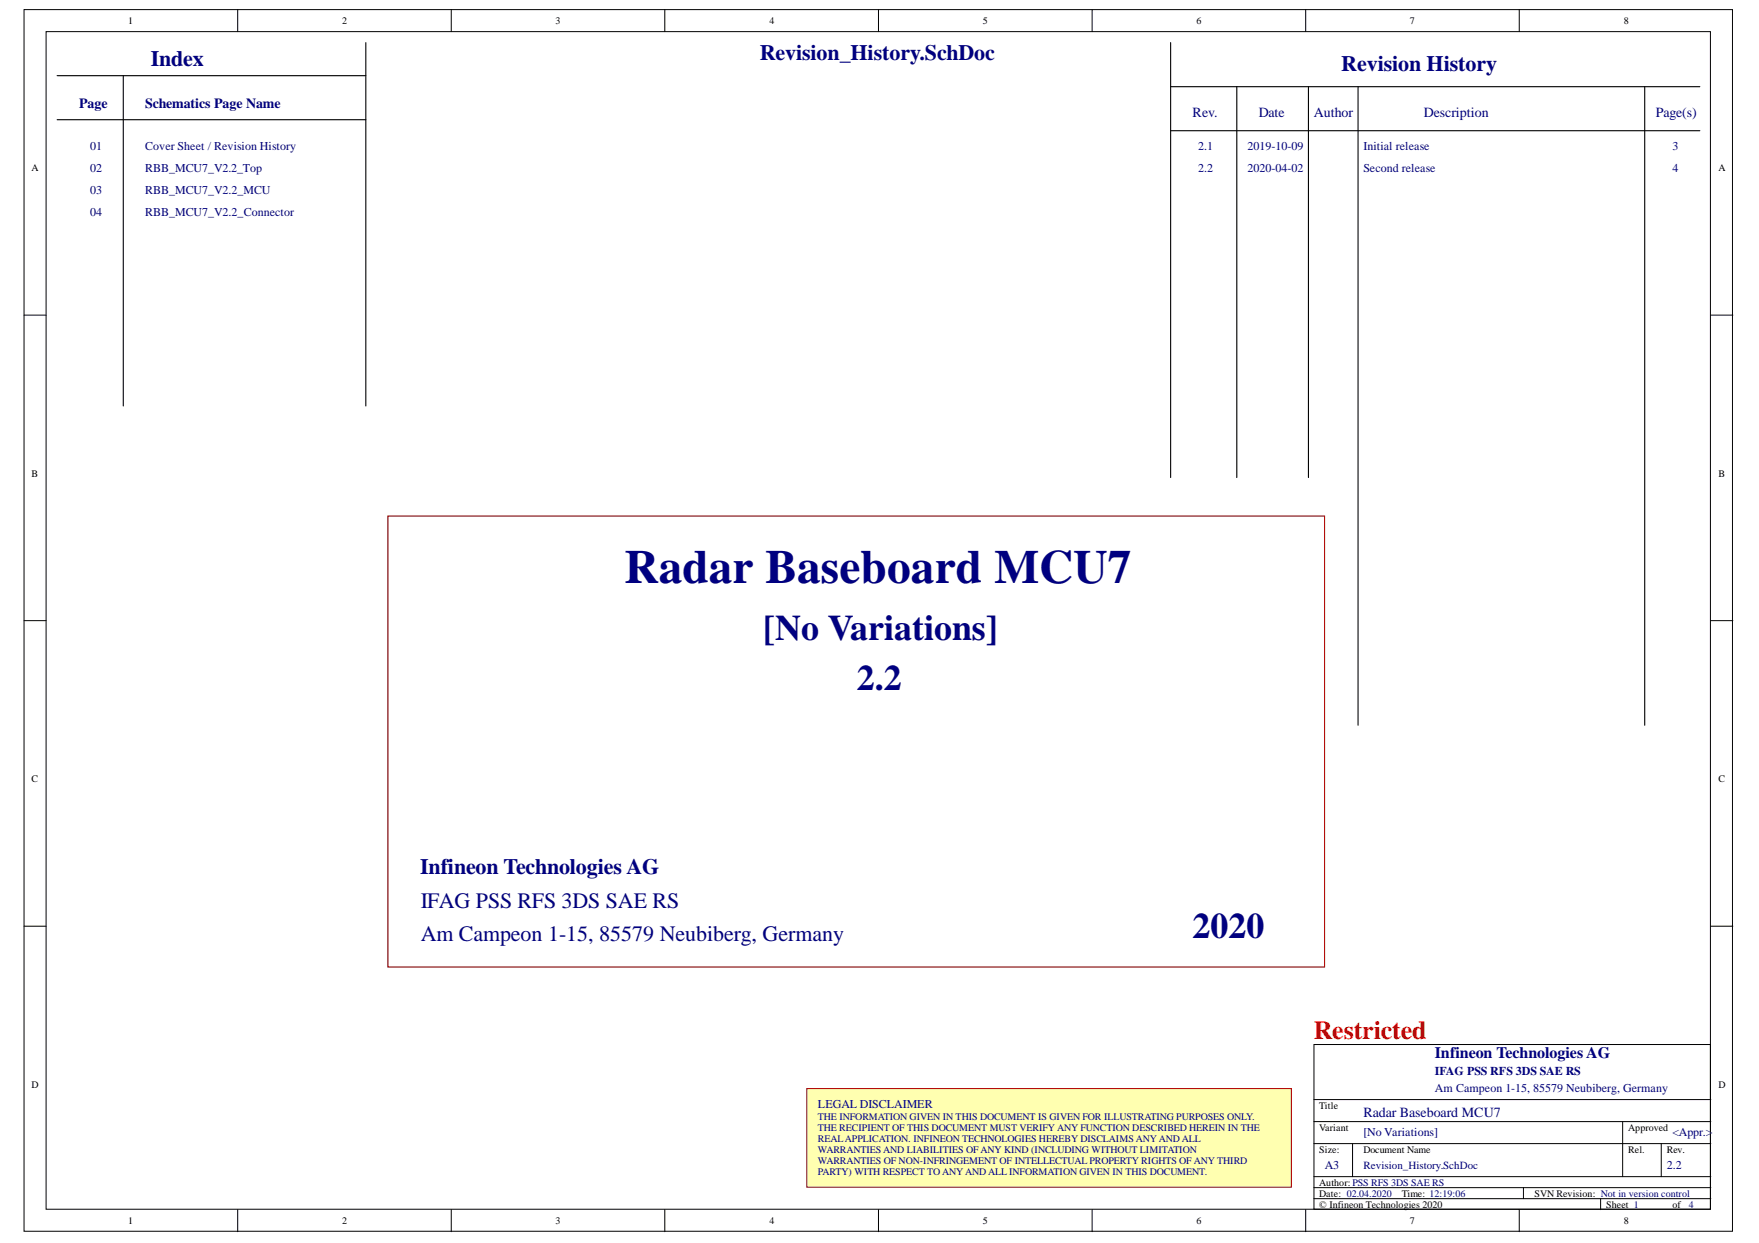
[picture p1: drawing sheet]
<svg xmlns="http://www.w3.org/2000/svg" width="297mm" height="210mm" viewBox="0 0 297 210" stroke-linecap="round" stroke-linejoin="round" font-family="sans-serif">
<defs><g id="words">
<text font-size="8" fill="#000080" x="105.5" y="98.4">Radar Baseboard MCU7</text>
<g font-size="6.1" fill="#000080">
<text x="128.9" y="108.1">[No Variations]</text>
<text x="144.7" y="116.5">2.2</text>
<text x="201.4" y="158.3">2020</text>
</g>
<text font-size="4.4" fill="#f00" x="221.9" y="175.5">Restricted</text>
<g font-size="3.7" fill="#000080">
<text x="25.5" y="11.1">Index</text>
<text x="128.3" y="10.1">Revision_History.SchDoc</text>
<text x="226.5" y="12">Revision History</text>
<text x="71" y="147.7">Infineon Technologies AG</text>
<text x="71" y="153.3">IFAG PSS RFS 3DS SAE RS</text>
<text x="71" y="158.8">Am Campeon 1-15, 85579 Neubiberg, Germany</text>
</g>
<text font-size="2.7" fill="#000080" x="242.3" y="178.6">Infineon Technologies AG</text>
<g font-size="2.4" fill="#000080">
<text x="13.4" y="18.3">Page</text>
<text x="24.5" y="18.3">Schematics Page Name</text>
<text x="201.4" y="19.7">Rev.</text>
<text x="212.6" y="19.7">Date</text>
<text x="221.9" y="19.7">Author</text>
<text x="240.5" y="19.7">Description</text>
<text x="279.6" y="19.7">Page(s)</text>
<text x="230.2" y="188.6">Radar Baseboard MCU7</text>
</g>
<g font-size="2" fill="#000080">
<text x="15.2" y="25.3">01</text>
<text x="15.2" y="29.1">02</text>
<text x="24.5" y="25.3">Cover Sheet / Revision History</text>
<text x="24.5" y="29.1">RBB_MCU7_V2.2_Top</text>
<text x="202.3" y="25.3">2.1</text>
<text x="202.3" y="29.1">2.2</text>
<text x="210.7" y="25.3">2019-10-09</text>
<text x="210.7" y="29.1">2020-04-02</text>
<text x="230.2" y="25.3">Initial release</text>
<text x="230.2" y="29.1">Second release</text>
<text x="282.4" y="25.3">3</text>
<text x="282.4" y="29.1">4</text>
<text x="15.2" y="32.8">03</text>
<text x="24.5" y="32.8">RBB_MCU7_V2.2_MCU</text>
<text x="15.2" y="36.5">04</text>
<text x="24.5" y="36.5">RBB_MCU7_V2.2_Connector</text>
<text x="242.3" y="181.6">IFAG PSS RFS 3DS SAE RS</text>
<text x="242.3" y="184.3">Am Campeon 1-15, 85579 Neubiberg, Germany</text>
<text x="138.1" y="187.1">LEGAL DISCLAIMER</text>
<text x="230.2" y="191.8">[No Variations]</text>
<text x="282.4" y="191.8">&lt;Appr.&gt;</text>
<text x="223.7" y="197.3">A3</text>
<text x="281.5" y="197.3">2.2</text>
</g>
<text font-size="1.9" fill="#000080" x="230.2" y="197.3">Revision_History.SchDoc</text>
<g font-size="1.7">
<text x="21.7" y="4.1">1</text>
<text x="57.8" y="4.1">2</text>
<text x="93.8" y="4.1">3</text>
<text x="129.9" y="4.1">4</text>
<text x="165.9" y="4.1">5</text>
<text x="202.1" y="4.1">6</text>
<text x="238.1" y="4.1">7</text>
<text x="274.2" y="4.1">8</text>
<text x="5.3" y="28.9">A</text>
<text x="290.2" y="28.9">A</text>
<text x="5.3" y="80.5">B</text>
<text x="290.2" y="80.5">B</text>
<text x="5.3" y="132.1">C</text>
<text x="290.2" y="132.1">C</text>
<text x="5.3" y="183.7">D</text>
<text x="290.2" y="183.7">D</text>
<text x="222.8" y="187.2">Title</text>
<text x="222.8" y="190.9">Variant</text>
<text x="275" y="190.9">Approved</text>
<text x="222.8" y="194.6">Size:</text>
<text x="230.2" y="194.6">Document Name</text>
<text x="275" y="194.6">Rel.</text>
<text x="281.5" y="194.6">Rev.</text>
<text x="222.8" y="202.1">Date: 02.04.2020</text>
<text x="222.8" y="203.9">© Infineon Technologies 2020</text>
<text x="222.8" y="200.2">Author: PSS RFS 3DS SAE RS</text>
<text x="236.7" y="202.1">Time: 12:19:06</text>
<text x="259.2" y="202.1">SVN Revision: Not in version control</text>
<text x="271.3" y="203.9">Sheet 1</text>
<text x="282.4" y="203.9">of</text>
<text x="21.7" y="206.7">1</text>
<text x="57.8" y="206.7">2</text>
<text x="93.8" y="206.7">3</text>
<text x="129.9" y="206.7">4</text>
<text x="165.9" y="206.7">5</text>
<text x="202.1" y="206.7">6</text>
<text x="238.1" y="206.7">7</text>
<text x="274.2" y="206.7">8</text>
</g>
<g font-size="1.7" fill="#000080">
<text x="138.1" y="189.1">THE INFORMATION GIVEN IN THIS DOCUMENT IS GIVEN FOR ILLUSTRATING PURPOSES ONLY.</text>
<text x="138.1" y="190.9">THE RECIPIENT OF THIS DOCUMENT MUST VERIFY ANY FUNCTION DESCRIBED HEREIN IN THE</text>
<text x="138.1" y="192.8">REALAPPLICATION. INFINEON TECHNOLOGIES HEREBY DISCLAIMS ANY AND ALL</text>
<text x="138.1" y="194.6">WARRANTIES AND LIABILITIES OF ANY KIND (INCLUDING WITHOUT LIMITATION</text>
<text x="138.1" y="196.5">WARRANTIES OF NON-INFRINGEMENT OF INTELLECTUAL PROPERTY RIGHTS OF ANY THIRD</text>
<text x="138.1" y="198.4">PARTY) WITH RESPECT TO ANY AND ALL INFORMATION GIVEN IN THIS DOCUMENT.</text>
<text x="285.2" y="203.9">4</text>
</g>
</g></defs>
<g fill="#fff" stroke="#000" stroke-width=".17">
<path d="M4.1 1.6h288.5v206.3h-288.5z"/>
<path d="M7.8 5.3h281v198.9h-281z"/>
</g>
<g fill="none" stroke="#000" stroke-width=".17">
<path d="M40.1 1.6v3.7M76.2 1.6v3.7M112.3 1.6v3.7M148.3 1.6v3.7M184.4 1.6v3.7M220.5 1.6v3.7M256.6 1.6v3.7M4.1 53.2h3.7M288.9 53.2h3.7M4.1 104.8h3.7M288.9 104.8h3.7M4.1 156.4h3.7"/>
<path d="M288.9 156.4h3.7M221.9 176.4h66.9v27.8h-66.9zM221.9 185.7h67M221.9 189.4h67M221.9 198.7h67M221.9 193.1h67M228.4 193.1v5.6M274 189.4v9.3M280.5 193.1v5.6M40.1 204.3v3.7M76.2 204.3v3.7M112.3 204.3v3.7"/>
<path d="M148.3 204.3v3.7M184.4 204.3v3.7M220.5 204.3v3.7M221.9 202.4h67M221.9 200.6h67M256.6 204.3v3.7M257.3 200.6v1.8M270.3 202.4v1.9"/>
</g>
<path d="M65.5 87.1h158.2v76.2h-158.2z" fill="none" stroke="#800000" stroke-width=".19"/>
<path d="M136.2 183.8h81.9v16.7h-81.9z" fill="#ffffb0" stroke="#800000" stroke-width=".17"/>
<path d="M9.6 12.8h52.2M20.8 12.8v55.8M61.8 7.2v61.4M197.7 14.6h89.3M197.7 7.2v73.4M208.9 14.6v66M221 14.6v66M229.3 14.6v107.9M277.7 14.6v107.9M9.6 20.2h52.2M197.7 22.1h89.3" fill="none" stroke="#000" stroke-width=".19"/>
<use href="#words"/>
</svg>
